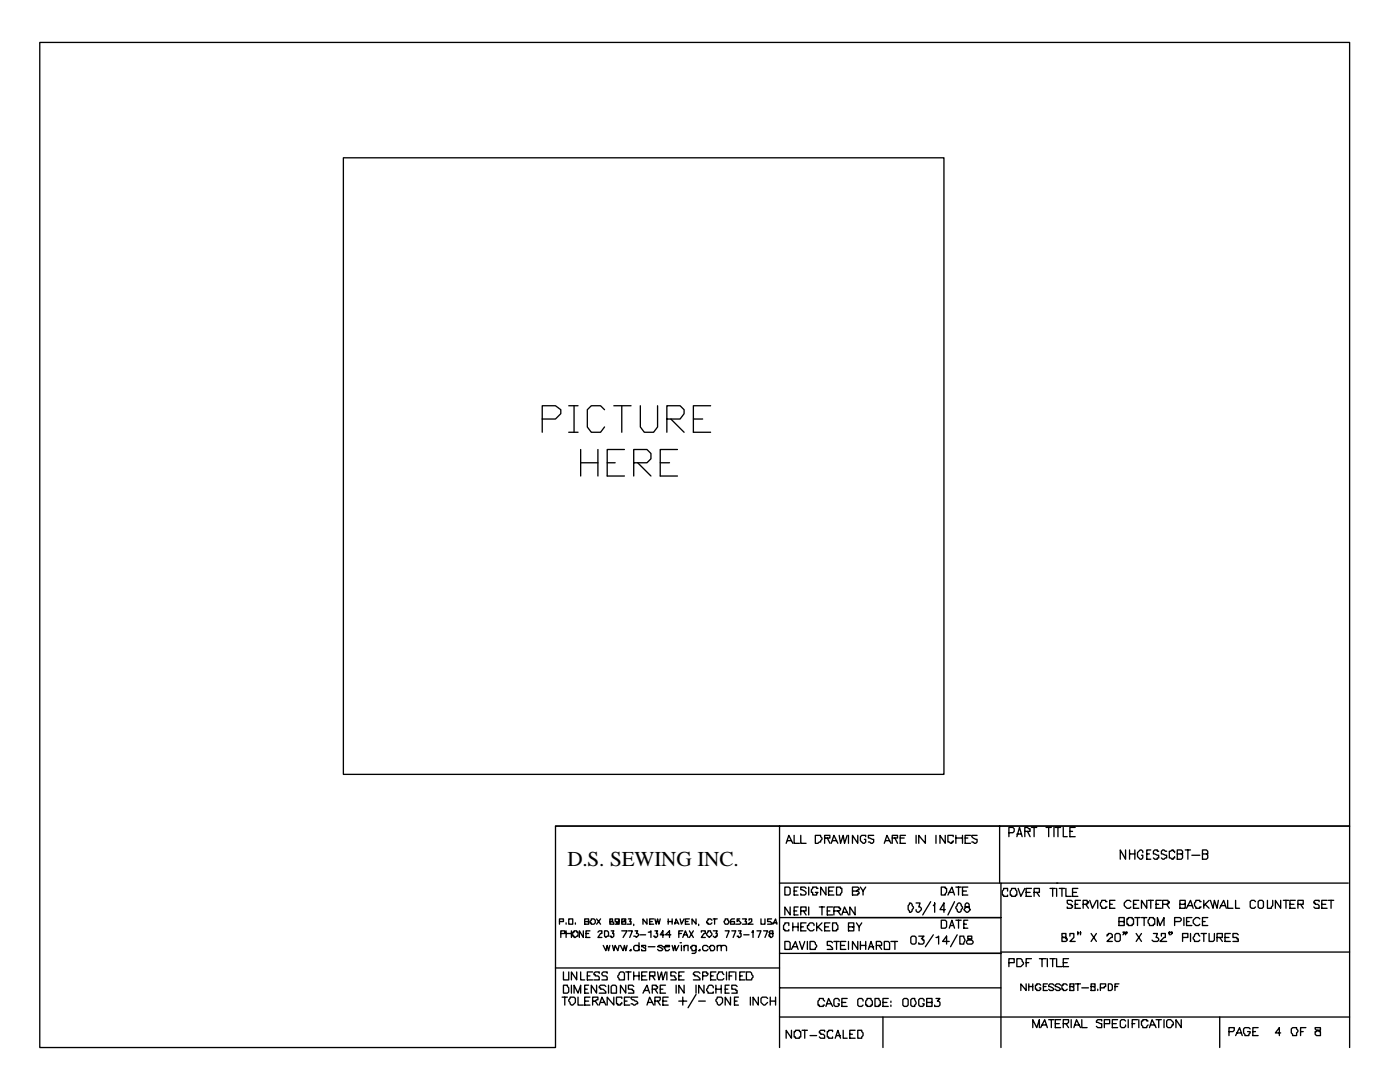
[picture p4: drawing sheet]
<svg xmlns="http://www.w3.org/2000/svg" width="279mm" height="216mm" viewBox="0 0 279 216" stroke-linecap="round" stroke-linejoin="round" font-family="sans-serif">
<defs><g id="words">
<text font-size="4.2" x="113.2" y="172.8">D.S. SEWING INC.</text>
</g></defs>
<g fill="none" stroke="#000" stroke-width=".26">
<path d="M7.9 8.5h261.4v156.3h-158.4v44.2h-103zM68.5 31.5h119.9v123h-119.9zM108.2 83.6h2.7l1-1.1v-.7l-1-.8h-2.7v5.3M113.5 81h1.9M113.5 86.3h1.9M114.6 81v5.3M115.9 89.7v5.3M115.9 92.3h3.4M119.3 89.7v5.3M120.7 81.8l-.8-.8h-1.9l-.8 .8v3.4l.8 1.1h1.9l.8-1.1M121.2 92.3h1.6M122.5 81h3.4"/>
<path d="M124.1 81v5.3M124.6 89.7h-3.4v5.3h3.4M126.5 92.3h2.6l.8-.8v-1l-.8-.8h-2.6v5.3M127.3 92.3l2.6 2.7M127.8 81v4.2l.8 1.1h1.8l.8-1.1v-4.2M131.8 92.3h1.8M133.1 83.6h2.6l.8-1.1v-.7l-.8-.8h-2.6v5.3M133.9 83.6l2.6 2.7M135.2 89.7h-3.4v5.3h3.4M138.4 83.6h1.8M141.8 81h-3.4v5.3h3.4M110.9 164.8h158.4v44.2"/>
<path d="M155.6 176.2h44.2M155.6 164.8v44.2M156.6 177h.8l.3 .3v1l-.3 .3h-.8zM156.9 168.3l.5-1.6 .8 1.6M157.2 167.7h.8M158.5 166.7v1.6h1M158.5 177.8h.5M159.3 177h-.8v1.6h.8M159.8 166.7v1.6h1.1M160.9 177.3l-.3-.3h-.8v.5h.3l.8 .6v.2l-.3 .3h-.8v-.3M161.4 177v1.6M162.7 166.7h1.1v.3l.2 .2-.2 .8h-.3l-.3 .3h-.5z"/>
<path d="M163.2 177.3h-.2v-.3h-.8v.3l-.3 .2v.6h.3v.5h.8v-.3l.2-.2h-.5M164.6 167.2h1v-.5h-1v1.6M164.8 177v1.6l-1-1.6v1.6M165.1 167.2l.5 1.1M165.4 177.8h.8M165.9 168.3l.5-1.6 .8 1.6M166.2 167.7h.8M166.4 177h-1v1.6h1M167 177h.7v.3h.3v.8l-.3 .2v.3h-.7zM167.5 166.7l.2 1.6 .6-1.6 .2 1.6 .6-1.6M169.3 166.7v1.6M170.1 177.8h.8l.3-.3h.2v-.2l-.2-.3h-1.1v1.6h1.1v-.3h.2v-.2l-.2-.3h-.3"/>
<path d="M171.2 166.7v1.6l-1.1-1.6v1.6M171.7 177l.5 .8v.8M172.8 167v-.3h-.8l-.3 .3v.7l.5 .6h.3l.3-.3v-.5h-.3M172.8 177l-.6 .8M174.4 166.7h-1.1v.5l1.1 .3v.5l-.3 .3-.8-.3M176.5 168.3l.5-1.6 .8 1.6M176.7 167.7h.8M178.1 167.2h1v-.5h-1v1.6M178.6 167.2l.5 1.1M179.7 167.2h.7M180.7 166.7h-1v1.6h1M182.8 166.7v1.6"/>
<path d="M184.7 166.7v1.6l-1.3-1.6v1.6M185.7 179.9l-1.6 2.7M186.8 166.7v1.6M187.9 177h.7v.3h.3v.8l-.3 .2v.3h-.7zM188.6 166.7v1.6l-1-1.6v1.6M189.2 178.6l.8-1.6 .5 1.6M189.4 178.1h.8M190.2 167v-.3h-1v1.3l.8 .3v-.3h.2v-.3M190.5 179.9l-1.3 2.7M190.8 177h1M190.8 167.2h1.3M190.8 166.7v1.6"/>
<path d="M191.3 177v1.6M192.1 177.8h.8M192.1 166.7v1.6M192.6 167.2h.5M193.1 177h-1v1.6h1M193.7 166.7h-1.1v1.6h1.1M195 166.7h-1.1v.3l.3 .2 .8 .3v.5l-.3 .3-.8-.3M199.5 164.8v11.4M201.1 177.8v-.5h-.8v.2l-.3 .3v.8h.3v.3h.8v-.3M201.3 166.2h.8l.3-.3v-.5l-.3-.3h-.8v1.9M201.9 177.3h.8v.2l.2 .3v.8h-.2v.3h-.8v-.3h-.3v-.8l.3-.3zM202.9 167l.6-1.9 .5 1.9"/>
<path d="M202.9 166.4h.8M203.2 177.3l.5 1.6 .8-1.6M204.5 165.9h1.1v-.5h-.3l-.2-.3h-.6v1.9M204.8 178.1h.8M205.1 165.9l.5 1.1M205.8 177.3h-1v1.6h1M205.8 165.1h1.1M206.4 178.1h1v-.8h-1v1.6M206.4 165.1v1.9M206.9 178.1l.5 .8M208.8 165.1h1M209.3 165.1v1.9"/>
<path d="M209.5 177.3h1.1M210.1 177.3v1.6M210.3 165.1v1.9M210.6 165.1h1.1M210.9 177.3v1.6M210.9 176.2h58.2M211.1 176.2h-11.3v32.8M211.1 165.1v1.9M211.4 177.3h1.1M211.9 177.3v1.6M212.2 165.1v1.9h.8M212.7 177.3v1.6h1.1"/>
<path d="M213.5 165.9h.5M214 179.9l-.2-.2h-.8v.5l.3 .2h.5v.3h.2v.3l-.2 .2h-.8v-.2M214 178.1h.8M214.6 165.1h-1.1v1.9h1.1M215.1 177.3h-1.1v1.6h1.1M215.6 179.7h-1v1.5h1M217.5 179.7l.5 1.5 .8-1.5M219.1 179.7v1.5M220.9 179.9h-.2v-.2h-.8v.2l-.3 .3v.5l.3 .3v.2h.8v-.2h.2M222.5 179.7h-1v1.5h1M224.6 169.6v1.8l-1-1.8v1.8M225.4 169.6v1.8"/>
<path d="M225.4 170.4h1.1M225.7 179.9l-.3-.2h-.5l-.5 .5v.5l.5 .5h.5l.3-.2M226.5 169.6v1.8M227.3 179.7h-1.1v1.5h1.1M228.1 170.1v-.2l-.3-.3h-.3l-.5 .5v.8l.5 .5h.3l.3-.2v-.5h-.3M228.9 179.7v1.5l-1.1-1.5v1.5M228.9 170.4h.5M229.1 179.7h1.1M229.7 169.6h-.8v1.8h.8M229.7 179.7v1.5M231.2 169.9h-.2v-.3h-.5l-.3 .3v.5l1 .3v.5h-.2v.2h-.5l-.3-.2M231.8 179.7h-1.1v1.5h1.1"/>
<path d="M232.8 169.9h-.2l-.3-.3h-.3l-.2 .3v.5l1 .3v.5h-.2l-.3 .2h-.3l-.2-.2M234.4 170.1v-.2h-.2v-.3l-.8 .3v1.3l.8 .2v-.2h.2v-.3M234.9 170.4h1.1v-.5l-.3-.3h-.8v1.8h.8l.3-.2v-.5l-.3-.3M236.5 169.6h1.1M237.1 169.6v1.8M237.9 170.7h1.5M239.7 179.9h-.3v-.2h-.7v.2l-.3 .3v.5l.3 .3v.2h.7v-.2h.3M240 170.4h1v-.5l-.2-.3h-.8v1.8h.8l.2-.2v-.5l-.2-.3M240.2 179.7v1.5M241.3 179.7l-1.1 1M241.6 179.7l.5 1.5 .3-1.5 .5 1.5 .3-1.5M245 179.7v1.5h1.1"/>
<path d="M246.6 179.7v1.5h.8M250.6 179.9l-.3-.2h-.5l-.3 .2v1.1l.3 .2h.5l.3-.2M251.1 179.9a.66 .66 0 0 1 1 0v1.1l-.2 .2h-.5l-.3-.2zM252.9 179.7v1.5h.8v-.2l.3-.3v-1M255.6 179.7v1.5l-1.1-1.5v1.5M256.1 179.7h1.1M256.6 179.7v1.5M258.5 179.7h-1.1v1.5h1.1M263.3 179.9v-.2h-.8l-.3 .2v.3h.3v.2h.5l.3 .3v.5h-.8l-.3-.2M264.8 179.7h-1v1.5h1M265.1 179.7h1.1M265.6 179.7v1.5"/>
<path d="M110.9 193.1h44.7M111.7 183.9h.7v-.5h-.7v1M111.9 186.3h.8v-.6h-.8v1.4M112.2 199h1M112.4 196.6h.8v.2l.3 .3v.8l-.3 .3h-.8zM112.4 193.9v1.6h1.1v-1.6M112.7 199v1.6M113 186.3h1M113 184.1v.3M113 185.7v1.4M113.5 183.4h.8v1h-.8zM113.8 199h.8l.2 .2v.8l-.5 .6h-.3l-.2-.3v-.3l-.3-.2z"/>
<path d="M114 185.7v1.4M114 196.6v1.6M114.3 186h.3v-.3h.5v.3h.3v.8l-.8 .3v-.3h-.3zM114.6 198.2v-1.6l.8 1.6 .5-1.6v1.6M114.8 184.1v.3M115.1 193.9v1.6l-1.1-1.6v1.6M115.4 199v1.6h1M115.9 193.9v1.6h.8M116.4 185.7v1.4l-.8-1.4v1.4M116.7 183.9h.8v-.5h-.8v1h.8v-.5h-.3M116.7 199.8h.8M116.7 197.4h.5"/>
<path d="M116.9 186.3h.6M117.2 194.7h.5M117.5 196.6h-.8v1.6h.8M117.7 185.7h-.8v1.4h.8M117.7 199h-1v1.6h1M118 183.4h.5l.3 .2v.5l-.3 .3h-.5v-.3h-.3zM118.3 193.9h-1.1v1.6h1.1M118.3 199.8h.5l.3-.3h.2v-.5h-1v1.6M118.8 199.8l.5 .8M119.1 196.6v1.6l-1.1-1.6v1.6M119.1 183.4l.8 1M119.3 186l.3-.3h.5v.6h-.2l-.6 .8h.8"/>
<path d="M119.6 194.2v-.3h-.8l-.3 .3v.3h.3v.2h.5l.3 .3v.5h-1.1M119.9 183.4l-.8 1M120.4 188.6l.5 1.1 .3-1.1 .2 1.1 .3-1.1M120.7 185.7h.5l.2 .3v.8h-.2l-.3 .3-.2-.3zM120.9 196.8l-.2-.2h-.8l-.3 .2v.3h.3v.3h.5l.5 .5v.3h-1.3M121.2 194.2v-.3h-.8l-.3 .3v.3l.3 .2h.5l.3 .3v.5h-1.1M121.4 196.6v1.6M121.7 183.4v.5h.5l.3 .2v.3h-.8v-.5h.5v-.5zM122 196.8a.66 .66 0 0 1 1 0v1.4h-1zM122 185.7h.5l-.3 .6h.3v.5l-.3 .3h-.2v-.3h-.3M122.2 188.6l.3 1.1 .3-1.1 .5 1.1 .3-1.1M122.5 199v1.6l-1.3-1.6v1.6"/>
<path d="M123.6 183.6v.3h-.3v.2h-.3v-.2h-.2v-.5h.8v1h-.8M123.8 193.9h.6l.2 .3v1.3h-1v-.2l-.3-.3v-.3zM123.8 188.6l.6 1.1 .2-1.1 .3 1.1 .2-1.1M124.1 183.4v.5h.8v.5h-.8v-.5h.5v-.3h.3v-.2zM124.1 185.7h1l-.7 1.4M124.1 199.2v-.2h-1.1v1.3h.3v.3h.5v-.3h.3v-.3M124.6 199.8h.5M124.9 196.6v1.6l-1.1-1.6v1.6M124.9 193.9h1M125.4 183.4h.5l-.2 .5h.2v.5h-.8M125.4 185.7h.8l-.5 1.4M125.4 193.9v1.6"/>
<path d="M125.7 189.7l.2-.3v.3zM125.7 199h-1.1v1.6h1.1M126.5 196.8l-.3-.2h-.8v.8h.8v.2h.3v.6h-1.1M126.5 184.4v.3M126.5 193.9v1.6M126.5 194.7h1M126.7 185.7h.6l-.3 .6h.3l.2 .2-.5 .6-.3-.3h-.2M127.3 199h-1.4v.2l.3 .3h.3l.8 .5v.3h-.3l-.3 .3-.8-.3M127.5 188.9l-.2-.3h-.6l-.2 .3v.5l.2 .3h.6l.2-.3M127.5 188.1v1.6M127.5 193.9v1.6M127.8 186.5h1.1"/>
<path d="M128.1 194.7h.8M128.3 198.2l.8-1.6 .5 1.6M128.6 197.6h.8M128.9 188.9v-.3h-.8v.3l.8 .3v.5h-.8v-.3M129.1 183.4v1l-.8-1v1M129.1 193.9h-1v1.6h1M129.4 186h.2l.3-.3v1.4M129.4 188.9h1.3M129.6 194.7h1.1v-.8h-1.1v1.6M129.6 183.9h.6M130.2 197.4h.8l.2-.3v-.3h-.2v-.2h-.8v1.6M130.2 194.7l.5 .8"/>
<path d="M130.4 183.4h-.8v1h.8M130.7 183.4l.3 1 .2-1 .3 1 .3-1M130.7 185.7h.5l-.2 .6h.2v.5l-.2 .3h-.3v-.3h-.3M130.7 199.8h.8l.3-.3v-.5h-1.1v1.6M130.7 197.4l.5 .8M131.2 193.9l.3 1.6 .5-1.6 .3 1.6 .5-1.6M131.2 199.8l.6 .8M131.8 197.4h.5M132.3 188.9l-.3-.3h-.5l-.3 .3 .8 .3 .3 .2-.3 .3h-.5l-.3-.3M132.3 199.8h.8M132.6 188.9h1v-.3h-.8v.3h-.2l.2 .8h.5l.3-.3M132.6 186.5h-.8l.5-.8v1.4"/>
<path d="M132.8 196.6h-1v1.6h1M133.1 193.9v1.6M133.3 199h-1v1.6h1M133.3 183.9h.8M133.3 183.4v1M133.9 186.5h-1.1l.8-.8v1.4M134.1 188.6l.3 1.1 .3-1.1 .2 1.1 .6-1.1M134.1 183.4v1M134.7 184.4l.2-1 .6 1M134.7 184.1h.5M134.9 194.2l-.2-.3h-.8v.8h.8v.3l.2 .3v.2h-1M134.9 196.6v1.6"/>
<path d="M135.5 186.3h.5M135.5 194.7h.5M135.5 199.8h1.6M135.7 188.1h.3zM135.7 183.4l.3 1 .5-1M136 188.6v1.1M136.3 185.7h-.8v1.4M136.3 187.1l.5-1.4 .5 1.4M136.3 199v1.6M136.5 188.9l.3-.3h.5v1.1M136.5 193.9h-1v1.6h1M136.5 196.6v1.6l-1-1.6v1.6"/>
<path d="M136.5 188.6v1.1M136.5 186.5h.6M136.8 183.9h.5M137.6 183.4h-.8v1h.8M137.6 185.7l.8 1.4M138.4 185.7l-.8 1.4M138.9 188.6v1.4l-.3 .2h-.5M138.9 188.9l-.3-.3h-.5v.3h-.3l.3 .8h.5l.3-.3M138.9 183.4v1l-.8-1v1M138.9 198.4l-1.6 2.7M138.9 196.6v1.6M139.4 189.7l.3-.3v.3z"/>
<path d="M139.4 184.4v.3M139.4 199.8h1.4M139.7 194.2l-.3-.3h-.8l-.2 .3v.3h.2v.2h.6l.5 .6v.2h-1.3M140 186v-.3h.8v.6h-.3l-.5 .8h.8M140.2 194.7h.8l.3-.2v-.3h-.3v-.3h-.8v1.6M140.5 196.6v1.6l-1.1-1.6v1.6M141.3 185.7h.5v.3l.3 .3v.2l-.5 .6-.6-.6zM141.3 188.9l-.3-.3h-.5l-.3 .3v.5l.3 .3h.5l.3-.3M141.6 188.9h.2v-.3h.5l.3 .3v.5l-.3 .3h-.5zM141.8 194.7h.5M142.1 183.6l-.3-.2h-.5v.2l-.3 .3v.2h.3v.3h.5l.3-.3M142.3 185.7h.8l-.2 .6h.2v.5h-.2v.3h-.3l-.3-.3"/>
<path d="M142.3 197.1v-.3l-.2-.2h-.5l-.6 .8 .3 .8h1v-.3M142.3 183.4h.8M142.6 183.4v1M142.9 193.9h-1.1v1.6h1.1M142.9 197.4h1M142.9 196.6v1.6M143.1 199h.8l.3 .2v.8l-.5 .6h-.3l-.3-.3v-.3l-.2-.2zM143.1 188.9l.3-.3h.5v1.1M143.1 188.6v1.1M143.9 188.9l.3-.3h.5l.3 .3v.8M143.9 196.6v1.6M144.5 194.5l-.3-.3v-.3h-.8v.3l-.3 .3v.8l.3 .2h.8l.3-.2"/>
<path d="M144.7 183.4h.6v.2l.2 .3-.2 .5h-.6l-.2-.5 .2-.3zM144.7 185.7h.8l-.5 1.4M144.7 197.4h.6M145 193.9v1.6M145.5 196.6h-.8v1.6h.8M145.5 194.7h.5M145.8 199v1.6l-1.1-1.6v1.6M146 185.7h.8l-.5 1.4M146.6 183.4h-.6l-.2 .2v.8h.8v-.5h-.8v.2M146.6 193.9h-1.1v1.6M146.6 199.8h.5M146.8 193.9v1.6"/>
<path d="M147.1 196.8l-.3-.2h-.8v.8h.8v.2h.3v.6h-1.1M147.4 185.7h.5l-.3 .6h.3v.5l-.3 .3h-.2v-.3h-.3M147.4 199h-.8v1.6h.8M147.6 183.4h-.5v.5l.3-.3 .5 .5-.3 .3h-.8M147.6 194.7h.6M148.2 183.4h.8l-.3 .5h.3v.5h-.8M148.4 186.5h1.1M148.7 193.9h-1.1v1.6h1.1M149 193.9h.8l.2 .3v.3l.3 .2-.3 .8h-1zM149.5 183.6v-.2h.5v.5l-.8 .5h1.1M149.8 199v1.6M150 186h.3v-.3v1.4"/>
<path d="M151.1 185.7h.8l-.6 1.4M151.3 199v1.6l-1-1.6v1.6M151.9 183.4v1h.8v-1M152.4 185.7h.8l-.5 1.4M153.2 199.2l-.3-.2h-.8l-.2 .2v.8l.5 .6h.3l.5-.6M153.5 186l.2 .3h.6v.5l-.3 .3h-.3v-.3h-.2v-.3l.2-.2h.6v-.6h-.6zM153.7 199.8h1.1M153.7 199v1.6M154 183.4h-.8v.5h.5l.3 .2v.3h-.8M154.3 184.4l.5-1 .2 1M154.3 184.1h.7M154.8 199v1.6"/>
<path d="M155.6 197.1h44.2M155.6 183.1h44.2M155.6 190.2h44.2M156.6 187.9h.8l.3 .2v1.3h-1.1zM157.4 184.7v-.6h-.8v.3l-.2 .3v.8h.2v.2h.8v-.2M157.7 181v1.6l-1.1-1.6v1.6M158 189.4l.8-1.5 .5 1.5M158.2 188.9h.8M158.2 184.1v1.6M158.2 184.9h1.1M158.5 181.8h.5M159.3 181h-.8v1.6h.8"/>
<path d="M159.3 184.1v1.6M159.5 187.9l.6 1.5 .5-1.5M159.8 181.8h1.1v-.8h-1.1v1.6M159.8 184.9h.5M160.3 181.8l.6 .8M160.9 184.1h-1.1v1.6h1.1M161.1 187.9v1.5M161.4 181v1.6M161.7 187.9h.8l.2 .2v.3l.3 .2-.3 .8h-1zM162.5 184.7v-.3l-.3-.3h-.5l-.3 .3v.3h-.3v.5l.6 .5h.5l.3-.2M163 184.1v1.6M163.2 184.9l.8 .8"/>
<path d="M163.5 181h1.1M164 184.1l-1 1.1M164 181v1.6M164.6 199.8l-.3-.3v-.3h-.8v.3l-.3 .3v.8h.3v.2h.8v-.2h.3M164.6 184.9h.8M165.1 181.8h.5M165.6 184.1h-1v1.6h1M166.2 184.1h.8v.3l.2 .3v.8h-.2v.2h-.8zM166.2 188.1l-.3-.2h-.8v.7h.5l.6 .6v.2h-1.1M166.2 181h-1.1v1.6h1.1M166.4 181.8h1.1l.2-.3v-.3h-.2v-.2h-1.1v1.6M166.4 187.9h1.1"/>
<path d="M167 187.9v1.5M167.2 181.8l.5 .8M167.5 199.8v-.3l-.3-.3h-.5l-.3 .3v1.1l.3 .2h.5l.3-.2v-.3h-.3M167.7 188.6h.8M168 182.6l.5-1.6 .8 1.6M168.3 182h.8M168.8 187.9h-1.1v1.5h1.1M169.1 199.2h-1.1v1.6h1.1M169.3 184.9h1.1v-.8h-1.1v1.6h1.1v-.8h-.3M169.3 187.9v1.5M170.7 181v1.6l-1.1-1.6v1.6M170.9 184.1l.5 .8v.8"/>
<path d="M171.2 187.9v1.5l-1.1-1.5v1.5M171.7 188.6h1.1M171.7 187.9v1.5M172 184.1l-.6 .8M172.2 199.8v-.3l-.2-.3h-.6l-.2 .3v1.1l.2 .2h.6l.2-.2M172.8 187.9v1.5M173 199.2h.8v.3l.3 .3v.8h-.3v.2h-.8v-.2h-.2v-.8l.2-.3zM173.3 189.4l.5-1.5 .6 1.5M173.6 188.9h.8M174.6 199.2h.8v.3l.3 .3v.8h-.3v.2h-.8zM174.9 188.6h1v-.5l-.2-.2h-.8v1.5M175.4 188.6l.5 .8"/>
<path d="M176.5 187.9h.8l.2 .2v1.3h-1zM177.3 199.2h-1.1v1.6h1.1M177.8 199.8v.2zM177.8 187.9h1.3M178.6 187.9v1.5M180.2 199.5l.2-.3h.6l.2 .3v1.1l-.2 .2h-.6l-.2-.2zM181.5 180.2h.3l.5 .8v.2l-.5 .8h-.3v-.2l-.3-.3v-.8l.3-.3zM181.8 187.1a.66 .66 0 0 1 1 0v1l-.2 .3h-.6l-.2-.3zM181.8 199.5l.2-.3h.6l.2 .8-.2 .8h-.6l-.2-.2zM182.8 180.2h.8l-.2 .8h.2l.3 .2v.3l-.5 .5h-.3l-.3-.2v-.3M183.4 186.8h1l-.5 .5h.2v.3h.3v.5l-.3 .3h-.7v-.3M184.4 199.8v-.3l-.3-.3h-.5l-.2 .3v1.1l.2 .2h.5l.3-.2v-.3h-.3"/>
<path d="M186.3 180.7l.2-.3v-.2v1.8M186.3 186.5l-1.6 2.4M186.8 187.1h.3l.2-.3v1.6M186.8 199.2h.8l-.5 .6h.2l.3 .2v.6l-.3 .2h-.8v-.2M187.9 183.6h.7l.3 .3v1l-.3 .3h-.7zM188.6 181.5h-1l.8-1.3v1.8M189.4 187.9h-1.3l.8-1.1v1.6M189.4 185.2l.6-1.6 .5 1.6M189.7 184.7h.5M190.8 183.6h1M191 180.4l.3-.2h.3l.5 .8-.3 .8-.2 .2h-.3l-.3-.2v-.3l-.2-.3zM191 186.5l-1.3 2.4"/>
<path d="M191.3 183.6v1.6M191.6 186.8h.8l.2 .8-.2 .8h-.8zM192.4 184.4h.5M192.9 180.2l-.3 .2v.6h.8v.2l.3 .3-.6 .5h-.2l-.5-.5 .2-.3v-.2h.8v-.6l-.3-.2zM193.1 186.8v.5l.8 .3 .3 .3v.2l-.3 .3h-.8l-.2-.3v-.2l.2-.3 .8-.3v-.5zM193.1 183.6h-.7v1.6h.7M199.8 190h69.5M201.3 192.1h1.1v-.8h-1.1v1.6M202.9 191.3h.8l.6 .8v.3l-.6 .5h-.8zM204.8 196.3v1.3l-1.1-1.3v1.3M204.8 192.1h.5M205.3 196.3v1.3"/>
<path d="M205.3 196.8h.8M205.8 191.3h-1v1.6M206.1 196.3v1.3M207.4 191.3h1.4M207.7 196.6l-.3-.3h-.5v.3h-.3v.8h.3v.2h.5l.3-.2v-.3h-.3M208 191.3v1.6M208.2 196.8h.6M209 196.3h-.8v1.3h.8M209 191.3v1.6M209.5 191.3h1.1M210.1 191.3v1.6M210.3 196.6l-.2-.3h-.6l-.2 .3v.2h.2l.8 .6-.2 .2h-.6l-.2-.2"/>
<path d="M210.9 191.3v1.6h1M211.7 196.6l-.3-.3h-.5l-.3 .3v.2h.3l.8 .6-.3 .2h-.5l-.3-.2M211.9 186.3v.5l.3 .3h.5v.2h.3v.3l-.3 .3h-.8v-.8h.8v-.8zM212.2 192.1h.8M213 196.6l-.3-.3h-.5v.3h-.3v.8h.3v.2h.5l.3-.2M213.3 191.3h-1.1v1.6h1.1M213.5 186.8v-.5h.8v.8l-.8 .8h1.1M213.5 196.8h.8v-.5h-.8v1.3h.8v-.5l-.3-.3M214.6 180.4h.5M214.6 196.3h1M215.1 186v.5M215.1 196.3v1.3"/>
<path d="M215.6 186v.5M215.9 197.1h1.3M216.2 180.4h.8v-.2h.2v-.3h-.2v-.2h-.8v1.5M216.7 180.4l.5 .8M217.8 196.8h.7v-.5h-.7v1.3h.7v-.5l-.2-.3M217.8 186.3l1 1.6M218.8 186.3l-1 1.6M219.1 197.4v.2M219.6 197.1h.8v-.3h.3v-.5h-1.1v1.3M220.9 186.8v-.3h.3v-.2h.5l.3 .2v.6h-.3l-.8 .8h1.1M221.2 196.3h.5l.3 .3v.8l-.3 .2h-.5zM221.5 180.4h.5"/>
<path d="M222.5 186.5a.66 .66 0 0 1 1.1 0v1.1l-.3 .3h-.5l-.3-.3zM222.5 196.8h.5M223.3 196.3h-.8v1.3M223.3 183.9h1.1v-.8h-1.1v1.6h1.1v-.8h-.3M224.4 186v.3l-.3-.3h.3v.3l-.3 .2M224.9 183.4h.3v-.3h.8v.3h.2v1h-.2v.3h-.8v-.3h-.3zM224.9 186l-.3 .3v-.3h.3v.3h-.3v.2M226.2 180.4h.5M226.5 183.1h1M226.7 186.3l1.1 1.6M227 183.1v1.6M227.8 186.3l-1.1 1.6"/>
<path d="M227.8 183.1h1.1M228.3 183.1v1.6M229.4 183.1h.8v.3h.3v1h-.3v.3h-.8v-.3l-.3-.3v-.5l.3-.2zM230.2 186.3h.8l-.3 .8h.3l.2 .2v.3l-.2 .3h-.8l-.3-.3M230.7 180.4h.5M231 184.7v-1.6l.5 1.6 .8-1.6v1.6M231.8 186.8v-.5h.8v.8h-.3l-.8 .8h1.3M232 180.4h1.1v-.2h.3v-.3h-.3v-.2h-1.1v1.5M232.8 180.4l.6 .8M233.4 186v.5M233.9 186v.3l-.3-.3h.3v.3l-.3 .2M234.4 183.9h1.1l.2-.3v-.2l-.2-.3h-1.1v1.6"/>
<path d="M235.5 180.4h1v-.7h-1v1.5h1v-.8h-.2M236 187.1h1.1v-.8h-1.1v1.6M236.3 183.1v1.6M236.8 181.2l.8-1.5 .5 1.5M236.8 183.9h.5M237.1 180.7h.8M237.6 186.3v1.6M237.9 183.1h-1.1v1.6h1.1M239.4 186.8l-.2-.3v-.2h-.5l-.6 .8 .3 .8h.8l.2-.3M239.4 183.4l-.2-.3h-.5l-.6 .5v.5l.6 .6h.5l.2-.3M239.7 186.3h1.1M240 183.9h.5"/>
<path d="M240.2 186.3v1.6M240.5 180.4l.8 .8M241 183.1h-1v1.6h1M241.3 186.3v1.6h.8l.3-.3v-1.3M242.9 187.1h1v-.8h-1v1.6M243.4 181.2l.8-1.5 .5 1.5M243.4 187.1l.5 .8M243.7 180.7h.8M244.5 187.1h.8M245.5 186.3h-1v1.6h1M247.1 186.5l-.2-.2h-.8v.8h.8v.2h.2v.6h-1M257.4 180.4h.8"/>
<path d="M259 180.4h1.1v-.7h-1.1v1.5M259.6 180.4l.5 .8M263.8 180.4h.8M119.6 200.6l.5-1.6 .8 1.6M119.9 200h.8M129.1 200.6l.5-1.6 .8 1.6M129.4 200h.8M155.6 202.9h113.7M158 205.6v1.6l-1.1-1.6v1.6M158.5 205.8h.3v-.2h.7v.2h.3v1.1h-.3v.3h-.7v-.3h-.3zM160.1 205.6h1M160.6 205.6v1.6"/>
<path d="M161.7 206.6h1.3M164.6 205.8v-.2h-.8l-.3 .2v.3h.3v.3h.5l.3 .2v.6h-.8l-.3-.3M164.8 200.8l.6-1.6 .8 1.6M165.1 200.3h.8M166.2 205.8v-.2h-.8v.2h-.3v1.1h.3v.3h.8v-.3M166.7 207.2l.5-1.6 .5 1.6M167 206.6h.7M168 200h.8M168.3 205.6v1.6h.8M169.6 206.4h.5M170.7 205.6h-1.1v1.6h1.1M171.2 205.6h.8v.2l.2 .3v.5l-.2 .3v.3h-.8z"/>
<path d="M176.2 200h.8M176.2 202.9v6.1M177.8 200.6v.2M184.9 200h1.1v-.8h-1.1v1.6h1.1v-.8h-.3M206.1 205.1v-1.6l.8 1.6 .5-1.6v1.6M207.7 205.1l.8-1.6 .5 1.6M208 204.5h.8M209.3 203.5h1M209.8 203.5v1.6M210.6 204.3h.8M211.7 203.5h-1.1v1.6h1.1M212.2 204.3h.8l.3-.3v-.5h-1.1v1.6"/>
<path d="M212.7 204.3l.6 .8M213.8 203.5v1.6M214.3 205.1l.5-1.6 .8 1.6M214.6 204.5h.8M215.9 203.5v1.6h1.1M219.9 203.7v-.2h-.8l-.3 .2v.3l1.1 .3v.8h-.8l-.3-.3M220.4 204.3h1.1v-.8h-1.1v1.6M222 204.3h.8M223 203.5h-1v1.6h1M224.6 203.7l-.2-.2h-.6l-.2 .2v1.1l.2 .3h.6l.2-.3v-.3M225.2 203.5v1.6M226 204.3h.5"/>
<path d="M227 203.5h-1v1.6M227.3 203.5v1.6M229.1 203.7h-.2v-.2h-.8v.2h-.3v.8l.3 .3v.3h.8v-.3l.2-.3M229.4 205.1l.5-1.6 .8 1.6M229.7 204.5h.8M230.7 203.5h1.1M231.2 203.5v1.6M232.3 203.5v1.6M232.8 203.7l.3-.2h.5l.6 .5v.5h-.3v.3l-.3 .3h-.5l-.3-.3zM235.7 203.5v1.6l-1-1.6v1.6M243.4 202.9v6.1M245.3 205.8h.8l.2-.2v-.5h-1v1.5"/>
<path d="M246.6 206.6l.8-1.5 .5 1.5M246.9 206.1h.7M249.5 205.3l-.3-.2h-.8l-.2 .2v.8l.2 .3v.2h.8l.3-.8h-.5M250 205.8h.6M251.1 205.1h-1.1v1.5h1.1M255.6 206.1h-1.1l.8-1v1.5M257.7 205.3l.3-.2h.8v.2l.2 .3v.2l-.2 .3v.5h-.8v-.2l-.3-.3zM259.6 205.8h.5M260.6 205.1h-1v1.5M262.5 205.1v.2l.2 .3 .8 .2v.8h-.8l-.2-.2v-.6h.2l.3-.2h.5v-.5z"/>
</g>
<use href="#words"/>
</svg>
